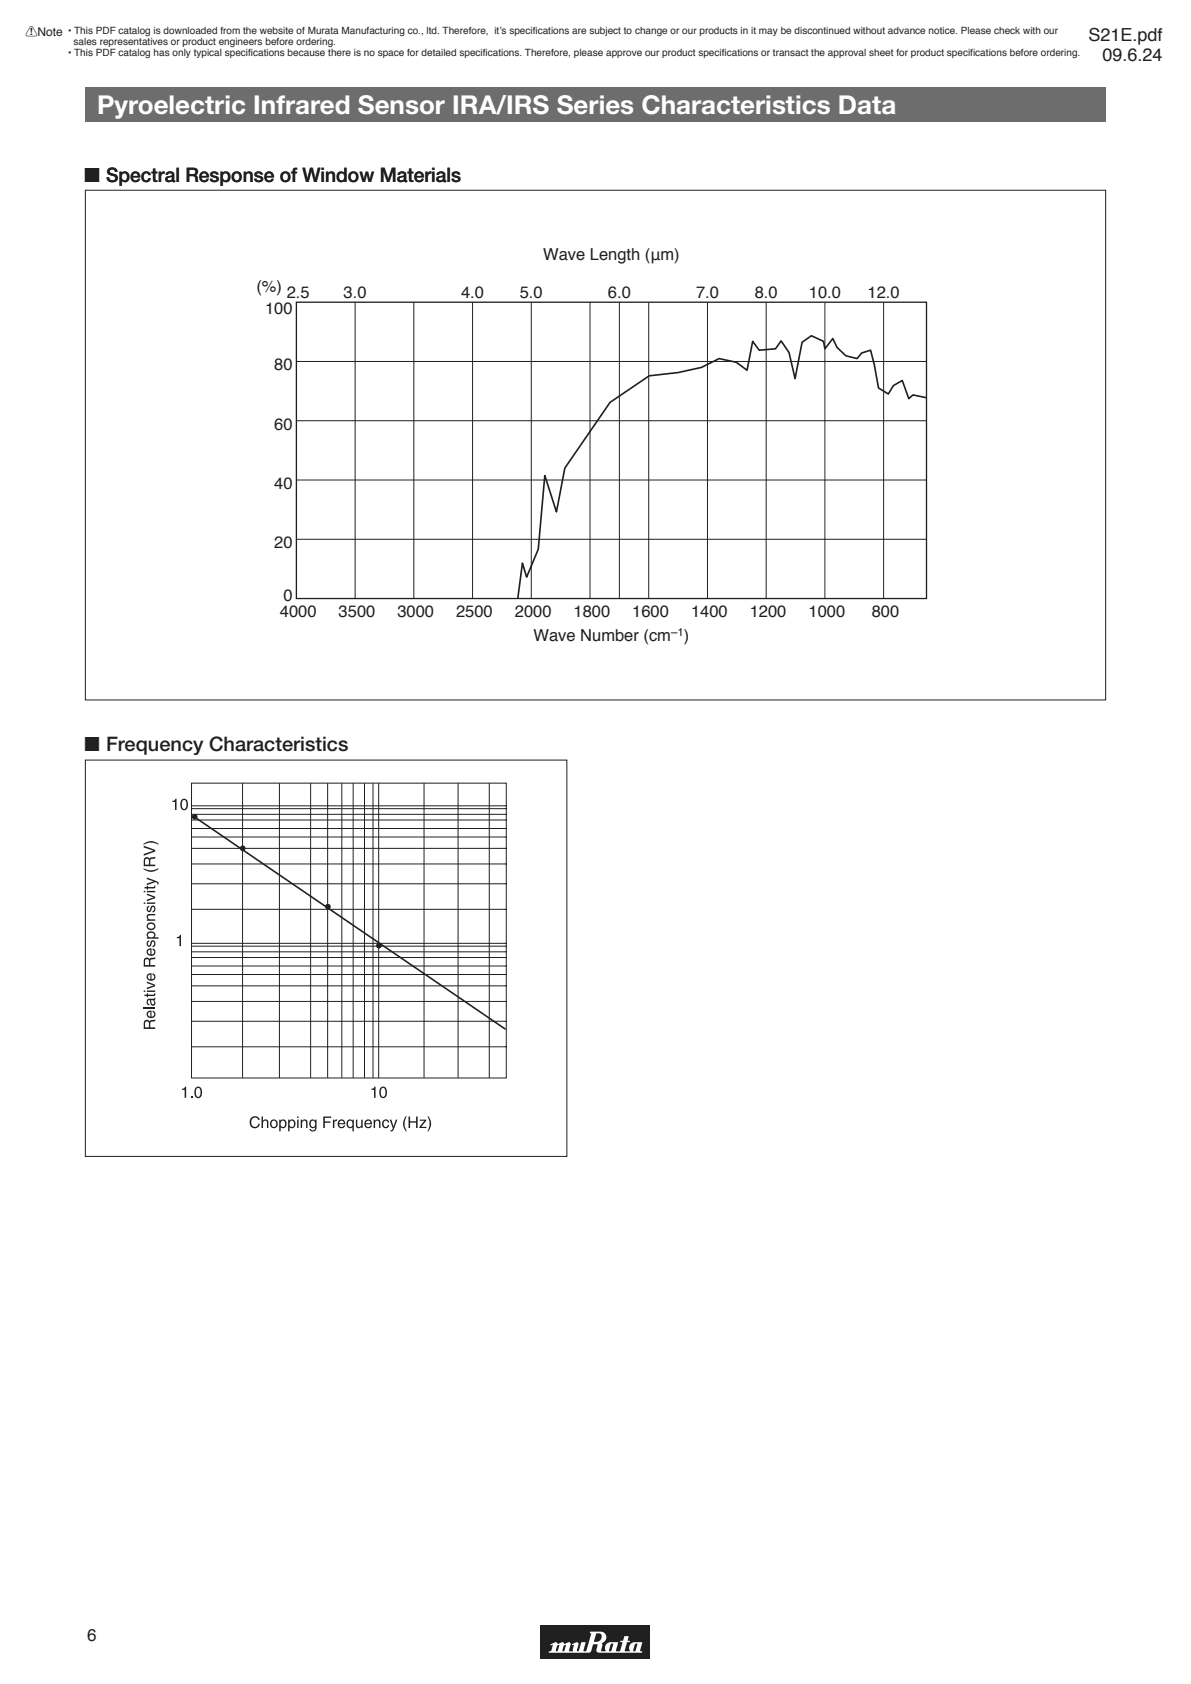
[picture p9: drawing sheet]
<svg xmlns="http://www.w3.org/2000/svg" width="210mm" height="297mm" viewBox="0 0 210 297" stroke-linecap="round" stroke-linejoin="round" font-family="sans-serif">
<defs><g id="words">
<text font-size="4.6" fill="#fff" x="17.2" y="20.1">Pyroelectric Infrared Sensor IRA/IRS Series Characteristics Data</text>
<g font-size="3.5" fill="#231f20">
<text x="15" y="32.1">! Spectral Response of Window Materials</text>
<text x="15" y="132.4">! Frequency Characteristics</text>
</g>
<g font-size="3.2" fill="#231f20">
<text x="191.9" y="7.2">S21E.pdf</text>
<text x="194.4" y="10.8">09.6.24</text>
</g>
<text font-size="3" fill="#231f20" x="15.4" y="289.4">6</text>
<g font-size="2.9" fill="#231f20">
<text x="95.8" y="45.9">Wave Length (μm)</text>
<text x="45.2" y="51.5">(%)</text>
<text x="50.6" y="52.6">2.5</text>
<text x="60.6" y="52.6">3.0</text>
<text x="81.3" y="52.6">4.0</text>
<text x="91.7" y="52.6">5.0</text>
<text x="107.2" y="52.6">6.0</text>
<text x="122.7" y="52.6">7.0</text>
<text x="133.1" y="52.6">8.0</text>
<text x="142.6" y="52.6">10.0</text>
<text x="153" y="52.6">12.0</text>
<text x="46.7" y="55.4">100</text>
<text x="48.4" y="65.3">80</text>
<text x="48.4" y="75.8">60</text>
<text x="48.4" y="86.2">40</text>
<text x="48.4" y="96.7">20</text>
<text x="50" y="105.9">0</text>
<text x="49.4" y="108.9">4000</text>
<text x="59.7" y="108.9">3500</text>
<text x="70.1" y="108.9">3000</text>
<text x="80.4" y="108.9">2500</text>
<text x="90.8" y="108.9">2000</text>
<text x="94.1" y="113">Wave Number (cm</text>
<text x="101.1" y="108.9">1800</text>
<text x="111.5" y="108.9">1600</text>
<text x="120.6" y="113">)</text>
<text x="121.8" y="108.9">1400</text>
<text x="132.2" y="108.9">1200</text>
<text x="142.6" y="108.9">1000</text>
<text x="153.7" y="108.9">800</text>
</g>
<text font-size="2.1" fill="#231f20" x="4.5" y="6.4">!Note</text>
<text font-size="2" fill="#231f20" x="118.3" y="112.1">–1</text>
<g font-size="1.8" fill="#231f20">
<text x="12" y="6">• This PDF catalog is downloaded from the website of Murata Manufacturing co., ltd. Therefore, it’s specifications are subject to change or our products in it may be discontinued without advance notice. Please check with our</text>
<text x="12" y="9.9">• This PDF catalog has only typical specifications because there is no space for detailed specifications. Therefore, please approve our product specifications or transact the approval sheet for product specifications before ordering.</text>
<text x="13" y="8">sales representatives or product engineers before ordering.</text>
</g>
</g></defs>
<path d="M95.3 286.6h19.4v6h-19.4z" fill="#231f20"/>
<path d="M97 290l.9-.3a.42 .42 0 0 1 .5 .2v.2l-.2 .2-.2 .9 .4-.1 .2-.9-.2-.1 .1-.2 .7-.3 .3 .3h.2l-.1 .2-.2 .1-.2 .8 .1 .2 .2-.1 .3-.9-.2-.1 .1-.2 .6-.3 .3 .3-.2 1.3h.6l.2-1.1h-.3v-.1l.7-.4 .3 .1 .1 .3-.3 1.1 .2 .1 .2-.1 .4-1.5h.7l.1 .1-.4 1.4 .3 .1 .2-.1 .9-3-.3-.1 .1-.2h1.8a1.05 1.05 0 0 1 1 .9 1.05 1.05 0 0 1-.8 1.1l.1 .4-.2 1h.8a1.12 1.12 0 0 1 .9-1.6l1.3 .1-.2 .7-.8-.1 .1-.4-.4 .1-.3 1.2h.3l.3-.9 .8 .1-.2 .7 .2 .1h.4l.2-.1 .4-1.4-.4-.1v-.2h.4l.3-.8h.7l-.1 .7 .4 .1v.1l-.5 .1-.5 1.5 .2 .1h.7a1.12 1.12 0 0 1 .9-1.6l1.3 .1-.1 .5h-.8v-.3l-.3 .1-.3 1.2h.3l.3-1h.8l-.2 .9 .3 .2v.2h-7.4a.48 .48 0 0 1-.6-.6l.2-.8-.2-.1h-.3l.1-.4h.2a.93 .93 0 0 0 .9-1 .47 .47 0 0 0-.5-.5h-.5l-.4 1.4 .3 .1-.1 .4h-.3l-.4 1.2-.2 .2-7.2 .1v-.2l.4-.2 .3-1-.4 .1z" fill="#fff"/>
<path d="M52.3 53.3h111.1v52.3h-111.1z" fill="none" stroke="#231f20" stroke-width=".23"/>
<g fill="none" stroke="#231f20" stroke-width=".18">
<path d="M15 33.5h180v90h-180zM62.6 53.3v52.3M73 53.3v52.3M83.3 53.3v52.3M93.7 53.3v52.3M104 53.3v52.3M109.2 53.3v52.3M114.4 53.3v52.3M124.7 53.3v52.3M135.1 53.3v52.3M145.4 53.3v52.3M155.8 53.3v52.3"/>
<path d="M52.3 63.8h111.1M52.3 74.2h111.1M52.3 84.7h111.1M52.3 95.1h111.1"/>
</g>
<path d="M163.4 70.1l-2.4-.4-.8 .6-1.1-3.2-1.6 .9-.9 1.5-1.7-1.1-.7-4.1-.7-2.5-1.6 .5-.8 .9-2-.5-1.5-1.4-.8-1.6-1.4 1.8-.2-1.3-2.1-1-1.7 1.2-1.2 6.4-1.1-4.6-1.4-2.1-1 1.4-2.8 .3-1.2-1.6-1 5.1-1.9-1.4-3-.7-3.1 1.6-4.1 .9-5.1 .6-6.9 4.7-8 11.6-1.5 7.7-2-6.4-1.2 13-2 4.9-.8-2.5-.8 6.3" fill="none" stroke="#231f20" stroke-width=".29"/>
<path d="M95.3 286.6h19.4v6h-19.4z" fill="#231f20"/>
<path d="M97 290l.9-.3a.42 .42 0 0 1 .5 .2v.2l-.2 .2-.2 .9 .4-.1 .2-.9-.2-.1 .1-.2 .7-.3 .3 .3h.2l-.1 .2-.2 .1-.2 .8 .1 .2 .2-.1 .3-.9-.2-.1 .1-.2 .6-.3 .3 .3-.2 1.3h.6l.2-1.1h-.3v-.1l.7-.4 .3 .1 .1 .3-.3 1.1 .2 .1 .2-.1 .4-1.5h.7l.1 .1-.4 1.4 .3 .1 .2-.1 .9-3-.3-.1 .1-.2h1.8a1.05 1.05 0 0 1 1 .9 1.05 1.05 0 0 1-.8 1.1l.1 .4-.2 1h.8a1.12 1.12 0 0 1 .9-1.6l1.3 .1-.2 .7-.8-.1 .1-.4-.4 .1-.3 1.2h.3l.3-.9 .8 .1-.2 .7 .2 .1h.4l.2-.1 .4-1.4-.4-.1v-.2h.4l.3-.8h.7l-.1 .7 .4 .1v.1l-.5 .1-.5 1.5 .2 .1h.7a1.12 1.12 0 0 1 .9-1.6l1.3 .1-.1 .5h-.8v-.3l-.3 .1-.3 1.2h.3l.3-1h.8l-.2 .9 .3 .2v.2h-7.4a.48 .48 0 0 1-.6-.6l.2-.8-.2-.1h-.3l.1-.4h.2a.93 .93 0 0 0 .9-1 .47 .47 0 0 0-.5-.5h-.5l-.4 1.4 .3 .1-.1 .4h-.3l-.4 1.2-.2 .2-7.2 .1v-.2l.4-.2 .3-1-.4 .1z" fill="#fff"/>
<path d="M15 15.5h180v6h-180z" fill="#6c6d70"/>
<path d="M33.8 138.1h55.5v52h-55.5z" fill="#fff"/>
<g fill="none" stroke="#231f20" stroke-width=".18">
<path d="M33.8 138.1h55.5v52h-55.5zM33.8 142.1h55.5M33.8 142.6h55.5M33.8 143.6h55.5M33.8 144.6h55.5M33.8 146.1h55.5M33.8 147.6h55.5M33.8 149.6h55.5M33.8 152.4h55.5M33.8 155.9h55.5M33.8 160.4h55.5M33.8 166.4h55.5"/>
<path d="M33.8 166.9h55.5M33.8 167.9h55.5M33.8 168.9h55.5M33.8 170.4h55.5M33.8 171.9h55.5M33.8 173.9h55.5M33.8 176.6h55.5M33.8 180.1h55.5M33.8 184.6h55.5"/>
</g>
<g fill="#231f20">
<path d="M32.1 192l.4-.1 .1-.3h.2v2h-.2v-1.4h-.5z"/>
<path d="M33.6 193.3h.3v.3h-.3z"/>
<path d="M44.3 197.2a.87 .87 0 0 1 .9-.3 .87 .87 0 0 1 .6 .6h-.3a.65 .65 0 0 0-.8-.4 .65 .65 0 0 0-.4 .8 .64 .64 0 0 0 .5 .8 .64 .64 0 0 0 .8-.5h.2a.91 .91 0 0 1-1 .8 .91 .91 0 0 1-.8-1.1z"/>
<path d="M46.1 196.9h.3v.8l.1-.1a.54 .54 0 0 1 .7 0l.1 1.3h-.2l-.1-1.1-.2-.2-.4 .2v1.1h-.3z"/>
<path d="M53 197.5h.3v.2v-.1a.55 .55 0 0 1 .8 0l.1 1.3h-.2l-.1-1.1-.2-.2-.4 .2v1.1h-.3z"/>
<path d="M57 196.9h1.4v.3h-1.1v.6h1v.2h-1v.9h-.3z"/>
<path d="M58.7 197.5h.2v.2l.3-.2 .2-.1v.3a.39 .39 0 0 0-.4 .4v.8h-.3z"/>
<path d="M62.8 197.5h.2v1.1l.3 .2 .4-.3v-1h.2v1.4h-.2v-.2a.51 .51 0 0 1-.5 .3 .51 .51 0 0 1-.4-.5z"/>
<path d="M65.9 197.5h.2v.2a.54 .54 0 0 1 .9-.1l.1 1.3h-.3v-1.1l-.3-.2-.3 .2-.1 1.1h-.2z"/>
<path d="M67.5 197.7a.61 .61 0 0 1 .7-.3 .61 .61 0 0 1 .4 .6h-.2l-.1-.2a.51 .51 0 0 0-.7 .4 .51 .51 0 0 0 .6 .5l.2-.3h.2a.68 .68 0 0 1-.9 .5 .68 .68 0 0 1-.3-1z"/>
<path d="M68.7 197.5h.3l.4 1.2 .4-1.2h.3l-.7 1.8-.3 .2h-.3v-.2h.3l.2-.3z"/>
<path d="M71.5 196.9h.2a2.47 2.47 0 0 0 0 2.6h-.1a2.07 2.07 0 0 1-.1-2.6z"/>
<path d="M72 196.9h.3v.9h1.1v-.9h.2v2h-.2v-.9h-1.1v.9h-.3z"/>
<path d="M74 197.5h1.2v.2l-.9 1h.9v.2h-1.3v-.2l.9-1h-.8z"/>
<path d="M75.4 196.9h.1a2.07 2.07 0 0 1 0 2.6h-.1a2.47 2.47 0 0 0 0-2.6z"/>
<path d="M34.6 191.7a.86 .86 0 0 1 .9 .3 .86 .86 0 0 1 .1 1 .65 .65 0 0 1-.7 .7 .65 .65 0 0 1-.6-.7 1.38 1.38 0 0 1 .3-1.3zM34.8 191.9l-.3 .8a.62 .62 0 0 0 .4 .8 .97 .97 0 0 0 0-1.6z"/>
<path d="M47.8 197.7a.72 .72 0 0 1 1 0 .72 .72 0 0 1 0 1 .72 .72 0 0 1-1 0 .94 .94 0 0 1 0-1zM48 197.7a.54 .54 0 0 0-.1 .7 .54 .54 0 0 0 .7 .3 .54 .54 0 0 0 .1-.7 .54 .54 0 0 0-.7-.3z"/>
<path d="M49.2 197.5h.3v.2a.59 .59 0 0 1 .7-.2 .59 .59 0 0 1 .3 .7 .62 .62 0 0 1-.2 .7 .62 .62 0 0 1-.8-.1v.7h-.3zM49.6 197.8a.65 .65 0 0 0 .3 1 .59 .59 0 0 0 .4-.6 .59 .59 0 0 0-.4-.6z"/>
<path d="M50.8 197.5h.2v.2a.59 .59 0 0 1 .8-.2 .59 .59 0 0 1 .3 .7 .62 .62 0 0 1-.3 .7 .62 .62 0 0 1-.7-.1v.7h-.3zM51.2 197.8a.65 .65 0 0 0 .2 1 .59 .59 0 0 0 .4-.6 .59 .59 0 0 0-.4-.6z"/>
<path d="M52.4 196.9h.2v.3h-.2zM52.4 197.5h.2v1.4h-.2z"/>
<path d="M54.7 197.6a.54 .54 0 0 1 .9 .1v-.2h.2l-.1 1.8a.74 .74 0 0 1-1 .1l-.1-.3h.2l.2 .2h.4l.2-.5a.61 .61 0 0 1-.8 .1 .61 .61 0 0 1-.3-.7zM54.9 197.7a.56 .56 0 0 0-.1 .7 .56 .56 0 0 0 .5 .3 .64 .64 0 0 0-.1-1.1z"/>
<path d="M59.7 197.7a.68 .68 0 0 1 .8-.2 .68 .68 0 0 1 .4 .8h-1.1l.1 .2a.41 .41 0 0 0 .4 .3 .41 .41 0 0 0 .3-.3h.3a.7 .7 0 0 1-1 .4 .7 .7 0 0 1-.3-1zM60 197.7l-.2 .4h.8l-.1-.4z"/>
<path d="M61.3 197.6a.54 .54 0 0 1 .9 .1v-.2h.2v2h-.3v-.7a.62 .62 0 0 1-.7 .1 .62 .62 0 0 1-.3-.7zM61.5 197.7a.56 .56 0 0 0-.2 .7 .56 .56 0 0 0 .6 .3 .64 .64 0 0 0-.1-1.1z"/>
<path d="M64.4 197.7a.68 .68 0 0 1 .9-.2 .68 .68 0 0 1 .3 .8h-1.1l.1 .2a.41 .41 0 0 0 .4 .3 .41 .41 0 0 0 .3-.3h.3a.7 .7 0 0 1-1 .4 .7 .7 0 0 1-.3-1zM64.7 197.7l-.2 .4h.8l-.1-.4z"/>
<path d="M25.5 180.1a.56 .56 0 0 1 .9 0l.1-.2 .9-.1v.3l-.7 .1-.2 .3v.7h.9v.3h-2.1zM25.7 180.2l-.1 1h.7l-.1-.8-.3-.3z"/>
<path d="M26.1 178.4l.6-.2v1.1l.3-.1a.41 .41 0 0 0 .2-.4 .41 .41 0 0 0-.3-.3v-.3a.7 .7 0 0 1 .5 1 .7 .7 0 0 1-1.1 .3 .66 .66 0 0 1-.4-.5 .66 .66 0 0 1 .2-.6zM26.1 178.6a.42 .42 0 0 0 .4 .7v-.8z"/>
</g>
<path d="M25.3 177.8h2.1" fill="none" stroke="#231f20" stroke-width=".25"/>
<g fill="#231f20">
<path d="M25.5 175.4h.4v-.2h.2v.2h1l.1-.2h.2v.2l-.2 .2-1.1 .1v.2h-.2v-.2h-.4z"/>
<path d="M25.9 173.1l1.5 .6v.2l-1.5 .6v-.3l1.2-.4-1.2-.4z"/>
<path d="M26 166l.3-.1v.2l-.2 .1v.5h.3l.1-.2a.52 .52 0 0 1 .1-.5 .52 .52 0 0 1 .6-.1 .63 .63 0 0 1 .2 .7 .63 .63 0 0 1-.5 .4v-.2h.1a.47 .47 0 0 0 .1-.7h-.3l-.1 .3a.55 .55 0 0 1-.4 .6l-.4-.3z"/>
<path d="M26 161.3l1.4-.1v.2l-1.2 .1-.1 .3 .2 .3h1.1v.3h-1.5v-.2h.2l-.1-.1a.55 .55 0 0 1 0-.8z"/>
<path d="M26 159.9l.3-.2v.3l-.2 .1v.5h.3l.1-.2a.52 .52 0 0 1 .1-.6 .52 .52 0 0 1 .6 0 .63 .63 0 0 1 .2 .6 .63 .63 0 0 1-.5 .5v-.2h.1a.47 .47 0 0 0 .1-.7h-.3l-.1 .2a.55 .55 0 0 1-.4 .7l-.4-.3z"/>
<path d="M25.9 157.6l1.5 .5v.3l-1.5 .5v-.2l1.2-.4-1.2-.4z"/>
<path d="M25.5 156.4h.4v-.2h.2v.2h1l.1-.2h.2v.2l-.2 .3h-1.1v.2h-.2v-.2h-.4z"/>
<path d="M25.9 154.8l1.8 .6 .3 .3-.1 .3h-.2v-.3l-.3-.1-1.5 .5v-.3l1.2-.4-1.2-.4z"/>
<path d="M25.3 153.1a2.47 2.47 0 0 0 2.7 0v.2a2.07 2.07 0 0 1-2.7 0z"/>
<path d="M25.3 149.2l2.1 .7v.3l-2.1 .7v-.3l1.8-.6-1.8-.5z"/>
<path d="M25.3 148.8a2.07 2.07 0 0 1 2.7 0v.2a2.47 2.47 0 0 0-2.7 0z"/>
<path d="M31.2 165.3l.4-.2 .1-.2h.2v2h-.3v-1.4h-.4z"/>
<path d="M30.4 141.2l.4-.1 .1-.2h.2v1.9h-.2v-1.4h-.5z"/>
<path d="M65.5 192l.4-.1 .1-.3h.2v2h-.3v-1.4h-.4z"/>
<path d="M26 176.3l1.1-.2 .1-.1h.2v.3l-.2 .1a.51 .51 0 0 1 .2 .7 .51 .51 0 0 1-.8 .1l-.2-.8h-.2a.39 .39 0 0 0 .1 .7v.2a.62 .62 0 0 1-.5-.4 .62 .62 0 0 1 .2-.6zM26.6 176.4l.1 .4a.26 .26 0 0 0 .2 .3 .26 .26 0 0 0 .3-.1 .46 .46 0 0 0-.1-.5 .46 .46 0 0 0-.5-.1z"/>
<path d="M25.3 174.7h.3v.2h-.3zM25.9 174.7h1.5v.2h-1.5z"/>
<path d="M26.1 171.8l.6-.2v1.1h.3a.41 .41 0 0 0 .2-.4 .41 .41 0 0 0-.3-.4v-.2a.7 .7 0 0 1 .5 .9 .7 .7 0 0 1-1.1 .3 .66 .66 0 0 1-.4-.5 .66 .66 0 0 1 .2-.6zM26.1 172.1a.42 .42 0 0 0 .4 .6v-.8z"/>
<path d="M25.5 169.1a.56 .56 0 0 1 .9 .1l.1-.2 .9-.2v.3l-.7 .1-.2 .3v.7h.9v.3h-2.1zM25.7 169.2l-.1 1h.7l-.1-.8-.3-.2z"/>
<path d="M26.1 167.4l.6-.2v1.1h.3a.41 .41 0 0 0 .2-.4 .41 .41 0 0 0-.3-.4v-.2a.7 .7 0 0 1 .5 .9 .7 .7 0 0 1-1.1 .3 .66 .66 0 0 1-.4-.4 .66 .66 0 0 1 .2-.7zM26.1 167.7a.42 .42 0 0 0 .4 .6v-.8z"/>
<path d="M26.1 164.4a.73 .73 0 0 1 .9-.1 .73 .73 0 0 1 .2 1h.8v.3h-2.1v-.3h.2a.54 .54 0 0 1 0-.9zM26.2 164.6a.5 .5 0 0 0 .4 .7 .5 .5 0 0 0 .5-.6 .82 .82 0 0 0-.9-.1z"/>
<path d="M26.1 162.8a.73 .73 0 0 1 1.1 .1 .73 .73 0 0 1-.3 1.1 .72 .72 0 0 1-.9-.2 .72 .72 0 0 1 .1-1zM26.2 163.1a.5 .5 0 0 0 .4 .7 .5 .5 0 0 0 .5-.7 .75 .75 0 0 0-.9 0z"/>
<path d="M25.3 159.2h.3v.2h-.3zM25.9 159.2h1.5v.2h-1.5z"/>
<path d="M25.3 157.1v.3h.3v-.3zM25.9 157.1v.3h1.5v-.3z"/>
<path d="M25.5 151.4a.56 .56 0 0 1 .9 0l.1-.2 .9-.1v.3l-.7 .1-.2 .3v.7h.9v.3h-2.1zM25.7 151.5l-.1 1h.7l-.1-.8-.3-.3z"/>
<path d="M32.1 141a.86 .86 0 0 1 .9 .3 .86 .86 0 0 1 .1 .9 .65 .65 0 0 1-.6 .7 .65 .65 0 0 1-.7-.7 1.38 1.38 0 0 1 .3-1.2zM32.3 141.1l-.2 .8a.62 .62 0 0 0 .4 .8 .97 .97 0 0 0 0-1.6z"/>
<path d="M67.2 191.7a.86 .86 0 0 1 .9 .3 .86 .86 0 0 1 .1 1 .65 .65 0 0 1-.6 .7 .65 .65 0 0 1-.7-.7 1.38 1.38 0 0 1 .3-1.3zM67.4 191.9l-.3 .8a.62 .62 0 0 0 .5 .8 .97 .97 0 0 0 0-1.6z"/>
</g>
<path d="M42.8 138.1v52M49.3 138.1v52M54.8 138.1v52M57.8 138.1v52M60.3 138.1v52M62.3 138.1v52M64.3 138.1v52M65.8 138.1v52M66.8 138.1v52M74.8 138.1v52M80.8 138.1v52M86.3 138.1v52" fill="none" stroke="#231f20" stroke-width=".18"/>
<path d="M34 143.9l55.2 37.6" fill="none" stroke="#231f20" stroke-width=".28"/>
<g fill="#231f20">
<circle cx="42.8" cy="149.6" r=".5"/>
<circle cx="34.3" cy="144.1" r=".5"/>
<circle cx="57.8" cy="159.9" r=".5"/>
<circle cx="66.8" cy="166.8" r=".5"/>
</g>
<path d="M15 134h85v70h-85z" fill="none" stroke="#231f20" stroke-width=".18"/>
<use href="#words"/>
</svg>
